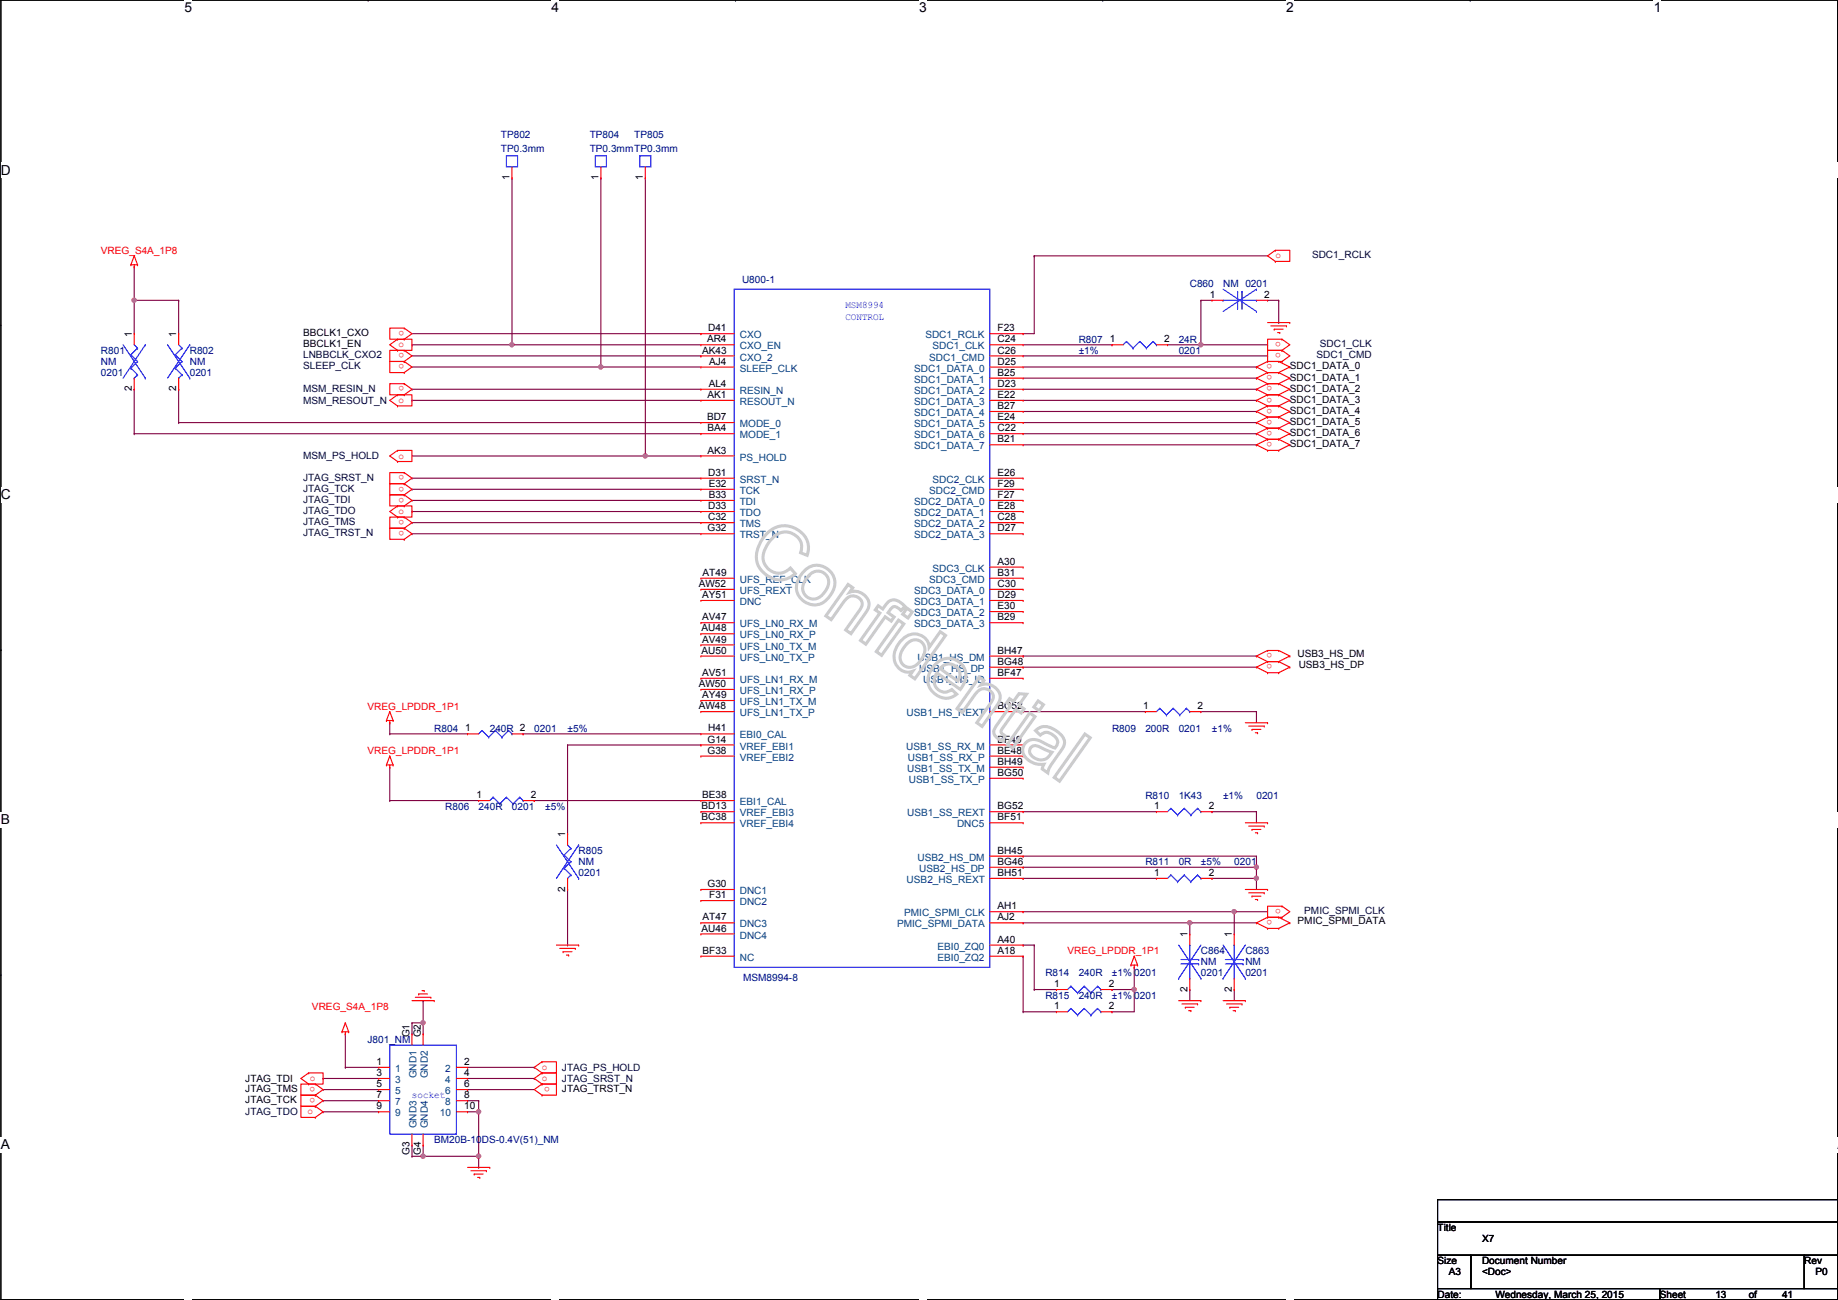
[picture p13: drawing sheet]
<svg xmlns="http://www.w3.org/2000/svg" width="420mm" height="297mm" viewBox="0 0 420 297" stroke-linecap="round" stroke-linejoin="round" font-family="sans-serif">
<defs><g id="words">
<g font-size="3.1">
<text x="42.2" y="2.8">5</text>
<text x="126.1" y="2.8">4</text>
<text x="210.1" y="2.8">3</text>
<text x="294" y="2.8">2</text>
<text x="378" y="2.8">1</text>
<text x=".2" y="39.9">D</text>
<text x=".2" y="114.1">C</text>
<text x=".2" y="188.4">B</text>
<text x=".2" y="262.6">A</text>
<text x="420.1" y="262.6">A</text>
</g>
<g font-size="2.3" fill="#000080">
<text x="114.5" y="31.6">TP802</text>
<text x="114.5" y="34.6">TP0.3mm</text>
<text x="134.8" y="31.6">TP804</text>
<text x="134.8" y="34.6">TP0.3mmTP0.3mm</text>
<text x="145" y="31.6">TP805</text>
<text x="169.6" y="64.6">U800-1</text>
<text x="272" y="65.6">C860</text>
<text x="279.6" y="65.6">NM 0201</text>
<text x="23.1" y="80.9">R801</text>
<text x="23.1" y="83.4">NM</text>
<text x="43.4" y="80.9">R802</text>
<text x="43.4" y="83.4">NM</text>
<text x="246.6" y="78.3">R807</text>
<text x="246.6" y="80.9">±1%</text>
<text x="269.4" y="78.3">24R</text>
<text x="269.4" y="80.9">0201</text>
<text x="23.1" y="85.9">0201</text>
<text x="43.4" y="85.9">0201</text>
<text x="99.3" y="167.2">R804</text>
<text x="112" y="167.2">240R 2</text>
<text x="122.1" y="167.2">0201</text>
<text x="129.7" y="167.2">±5%</text>
<text x="254.2" y="167.2">R809</text>
<text x="261.8" y="167.2">200R</text>
<text x="269.4" y="167.2">0201</text>
<text x="277.1" y="167.2">±1%</text>
<text x="101.8" y="185">R806</text>
<text x="109.4" y="185">240R</text>
<text x="117" y="185">0201</text>
<text x="124.7" y="185">±5%</text>
<text x="261.8" y="182.5">R810</text>
<text x="269.4" y="182.5">1K43</text>
<text x="279.6" y="182.5">±1%</text>
<text x="287.2" y="182.5">0201</text>
<text x="132.3" y="195.2">R805</text>
<text x="132.3" y="197.7">NM</text>
<text x="261.8" y="197.7">R811</text>
<text x="269.4" y="197.7">0R</text>
<text x="274.5" y="197.7">±5%</text>
<text x="282.1" y="197.7">0201</text>
<text x="132.3" y="200.2">0201</text>
<text x="274.5" y="218">C864</text>
<text x="274.5" y="220.6">NM</text>
<text x="284.7" y="218">C863</text>
<text x="284.7" y="220.6">NM</text>
<text x="169.9" y="224.1">MSM8994-8</text>
<text x="239" y="223.1">R814</text>
<text x="246.6" y="223.1">240R</text>
<text x="254.2" y="223.1">±1% 0201</text>
<text x="274.5" y="223.1">0201</text>
<text x="284.7" y="223.1">0201</text>
<text x="239" y="228.2">R815</text>
<text x="246.6" y="228.2">240R</text>
<text x="254.2" y="228.2">±1% 0201</text>
<text x="84" y="238.3">J801_NM</text>
<text x="99.3" y="261.2">BM20B-10DS-0.4V(51)_NM</text>
</g>
<g font-size="2.3">
<text x="116.5" y="41.2" transform="rotate(-90 116.5 41.2)">1</text>
<text x="136.8" y="41.2" transform="rotate(-90 136.8 41.2)">1</text>
<text x="147" y="41.2" transform="rotate(-90 147 41.2)">1</text>
<text x="276.6" y="68.1">1</text>
<text x="289" y="68.1">2</text>
<text x="30.1" y="77" transform="rotate(-90 30.1 77)">1</text>
<text x="40.3" y="77" transform="rotate(-90 40.3 77)">1</text>
<text x="69.3" y="76.8">BBCLK1_CXO</text>
<text x="161.9" y="75.7">D41</text>
<text x="228" y="75.7">F23</text>
<text x="69.3" y="79.3">BBCLK1_EN</text>
<text x="160.5" y="80.8">AK43</text>
<text x="161.6" y="78.2">AR4</text>
<text x="162.1" y="83.3">AJ4</text>
<text x="228" y="78.2">C24</text>
<text x="228" y="80.8">C26</text>
<text x="228" y="83.3">D25</text>
<text x="253.7" y="78.2">1</text>
<text x="266.1" y="78.2">2</text>
<text x="30.1" y="89.5" transform="rotate(-90 30.1 89.5)">2</text>
<text x="40.3" y="89.5" transform="rotate(-90 40.3 89.5)">2</text>
<text x="162" y="88.4">AL4</text>
<text x="228" y="85.9">B25</text>
<text x="228" y="88.4">D23</text>
<text x="294.8" y="84.4">SDC1_DATA_0</text>
<text x="294.8" y="87">SDC1_DATA_1</text>
<text x="294.8" y="89.5">SDC1_DATA_2</text>
<text x="161.7" y="90.9">AK1</text>
<text x="228" y="90.9">E22</text>
<text x="228" y="93.5">B27</text>
<text x="294.8" y="92">SDC1_DATA_3</text>
<text x="294.8" y="94.6">SDC1_DATA_4</text>
<text x="161.6" y="96">BD7</text>
<text x="161.7" y="98.6">BA4</text>
<text x="228" y="96">E24</text>
<text x="228" y="98.6">C22</text>
<text x="228" y="101.1">B21</text>
<text x="294.8" y="97.1">SDC1_DATA_5</text>
<text x="294.8" y="99.7">SDC1_DATA_6</text>
<text x="161.7" y="103.6">AK3</text>
<text x="294.8" y="102.2">SDC1_DATA_7</text>
<text x="161.9" y="108.7">D31</text>
<text x="162" y="111.3">E32</text>
<text x="162" y="113.8">B33</text>
<text x="228" y="108.7">E26</text>
<text x="228" y="111.3">F29</text>
<text x="228" y="113.8">F27</text>
<text x="161.9" y="116.3">D33</text>
<text x="161.9" y="118.9">C32</text>
<text x="228" y="116.3">E28</text>
<text x="228" y="118.9">C28</text>
<text x="161.7" y="121.4">G32</text>
<text x="228" y="121.4">D27</text>
<text x="160.6" y="131.6">AT49</text>
<text x="228" y="129">A30</text>
<text x="228" y="131.6">B31</text>
<text x="159.7" y="134.1">AW52</text>
<text x="160.5" y="136.7">AY51</text>
<text x="228" y="134.1">C30</text>
<text x="228" y="136.7">D29</text>
<text x="160.5" y="141.7">AV47</text>
<text x="228" y="139.2">E30</text>
<text x="228" y="141.7">B29</text>
<text x="160.3" y="144.3">AU48</text>
<text x="160.3" y="149.4">AU50</text>
<text x="160.5" y="146.8">AV49</text>
<text x="228" y="149.4">BH47</text>
<text x="160.5" y="154.4">AV51</text>
<text x="228" y="151.9">BG48</text>
<text x="228" y="154.4">BF47</text>
<text x="296.6" y="150.2">USB3_HS_DM</text>
<text x="296.9" y="152.7">USB3_HS_DP</text>
<text x="159.7" y="157">AW50</text>
<text x="160.5" y="159.5">AY49</text>
<text x="106.4" y="167.1">1</text>
<text x="159.7" y="162.1">AW48</text>
<text x="161.9" y="167.1">H41</text>
<text x="228" y="162.1">BC52</text>
<text x="261.3" y="162.1">1</text>
<text x="273.8" y="162.1">2</text>
<text x="161.7" y="169.7">G14</text>
<text x="161.7" y="172.2">G38</text>
<text x="228" y="169.7">BF49</text>
<text x="228" y="172.2">BE48</text>
<text x="228" y="174.8">BH49</text>
<text x="228" y="177.3">BG50</text>
<text x="108.9" y="182.4">1</text>
<text x="121.4" y="182.4">2</text>
<text x="160.3" y="184.9">BD13</text>
<text x="160.5" y="182.4">BE38</text>
<text x="228" y="184.9">BG52</text>
<text x="263.9" y="184.9">1</text>
<text x="276.3" y="184.9">2</text>
<text x="129.2" y="191.3" transform="rotate(-90 129.2 191.3)">1</text>
<text x="160.3" y="187.5">BC38</text>
<text x="228" y="187.5">BF51</text>
<text x="228" y="195.1">BH45</text>
<text x="228" y="197.6">BG46</text>
<text x="129.2" y="203.8" transform="rotate(-90 129.2 203.8)">2</text>
<text x="161.7" y="202.7">G30</text>
<text x="228" y="200.2">BH51</text>
<text x="263.9" y="200.2">1</text>
<text x="276.3" y="200.2">2</text>
<text x="162.1" y="205.2">F31</text>
<text x="228" y="207.8">AH1</text>
<text x="160.3" y="212.9">AU46</text>
<text x="160.6" y="210.3">AT47</text>
<text x="228" y="210.3">AJ2</text>
<text x="228" y="215.4">A40</text>
<text x="271.4" y="214.2" transform="rotate(-90 271.4 214.2)">1</text>
<text x="281.6" y="214.2" transform="rotate(-90 281.6 214.2)">1</text>
<text x="296.6" y="211.2">PMIC_SPMI_DATA</text>
<text x="160.6" y="217.9">BF33</text>
<text x="228" y="217.9">A18</text>
<text x="241" y="225.6">1</text>
<text x="253.4" y="225.6">2</text>
<text x="271.4" y="226.6" transform="rotate(-90 271.4 226.6)">2</text>
<text x="281.6" y="226.6" transform="rotate(-90 281.6 226.6)">2</text>
<text x="241" y="230.6">1</text>
<text x="253.4" y="230.6">2</text>
<text x="93.6" y="237" transform="rotate(-90 93.6 237)">G1</text>
<text x="96.2" y="237" transform="rotate(-90 96.2 237)">G2</text>
<text x="86.1" y="243.3">1</text>
<text x="86.1" y="245.9">3</text>
<text x="106.1" y="243.3">2</text>
<text x="106.1" y="245.9">4</text>
<text x="56.1" y="247.2">JTAG_TDI</text>
<text x="56.1" y="249.5">JTAG_TMS</text>
<text x="86.1" y="248.4">5</text>
<text x="86.1" y="251">7</text>
<text x="106.1" y="248.4">6</text>
<text x="106.1" y="251">8</text>
<text x="128.5" y="249.5">JTAG_TRST_N</text>
<text x="56.1" y="252.1">JTAG_TCK</text>
<text x="86.1" y="253.5">9</text>
<text x="106.1" y="253.5">10</text>
<text x="93.6" y="263.9" transform="rotate(-90 93.6 263.9)">G3</text>
<text x="96.2" y="263.9" transform="rotate(-90 96.2 263.9)">G4</text>
<text x="328.6" y="281.3">Title</text>
<text x="338.8" y="283.8">X7</text>
<text x="328.6" y="288.9">Size</text>
<text x="331.2" y="291.4">A3</text>
<text x="338.8" y="288.9">Document Number</text>
<text x="338.8" y="291.4">&lt;Doc&gt;</text>
<text x="412.4" y="288.9">Rev</text>
<text x="415" y="291.4">P0</text>
<text x="328.6" y="296.5">Date:</text>
<text x="341.8" y="296.5">Wednesday, March 25, 2015</text>
<text x="379.4" y="296.5">Sheet</text>
<text x="392.1" y="296.5">13</text>
<text x="399.7" y="296.5">of</text>
<text x="407.4" y="296.5">41</text>
</g>
<g font-size="2.3" fill="#f00">
<text x="23.1" y="58">VREG_S4A_1P8</text>
<text x="291.5" y="59.1">o</text>
<text x="92.4" y="75.6" transform="rotate(180 92.4 75.6)">o</text>
<text x="91.1" y="79.4">o</text>
<text x="92.4" y="80.7" transform="rotate(180 92.4 80.7)">o</text>
<text x="92.4" y="83.2" transform="rotate(180 92.4 83.2)">o</text>
<text x="290.8" y="83.2" transform="rotate(180 290.8 83.2)">o</text>
<text x="292.8" y="78.1" transform="rotate(180 292.8 78.1)">o</text>
<text x="292.8" y="80.7" transform="rotate(180 292.8 80.7)">o</text>
<text x="92.4" y="88.3" transform="rotate(180 92.4 88.3)">o</text>
<text x="290.8" y="85.8" transform="rotate(180 290.8 85.8)">o</text>
<text x="290.8" y="88.3" transform="rotate(180 290.8 88.3)">o</text>
<text x="91.1" y="92.1">o</text>
<text x="290.8" y="90.8" transform="rotate(180 290.8 90.8)">o</text>
<text x="290.8" y="93.4" transform="rotate(180 290.8 93.4)">o</text>
<text x="290.8" y="95.9" transform="rotate(180 290.8 95.9)">o</text>
<text x="290.8" y="98.5" transform="rotate(180 290.8 98.5)">o</text>
<text x="290.8" y="101" transform="rotate(180 290.8 101)">o</text>
<text x="91.1" y="104.8">o</text>
<text x="92.4" y="108.6" transform="rotate(180 92.4 108.6)">o</text>
<text x="92.4" y="111.2" transform="rotate(180 92.4 111.2)">o</text>
<text x="92.4" y="113.7" transform="rotate(180 92.4 113.7)">o</text>
<text x="91.1" y="117.5">o</text>
<text x="92.4" y="118.8" transform="rotate(180 92.4 118.8)">o</text>
<text x="92.4" y="121.3" transform="rotate(180 92.4 121.3)">o</text>
<text x="290.8" y="149.3" transform="rotate(180 290.8 149.3)">o</text>
<text x="290.8" y="151.8" transform="rotate(180 290.8 151.8)">o</text>
<text x="84" y="162.1">VREG_LPDDR_1P1</text>
<text x="84" y="172.3">VREG_LPDDR_1P1</text>
<text x="292.8" y="207.7" transform="rotate(180 292.8 207.7)">o</text>
<text x="290.8" y="210.2" transform="rotate(180 290.8 210.2)">o</text>
<text x="244" y="218">VREG_LPDDR_1P1</text>
<text x="71.3" y="230.7">VREG_S4A_1P8</text>
<text x="123.9" y="244.5">o</text>
<text x="70.8" y="247">o</text>
<text x="72.1" y="250.9" transform="rotate(180 72.1 250.9)">o</text>
<text x="72.1" y="248.3" transform="rotate(180 72.1 248.3)">o</text>
<text x="123.9" y="247">o</text>
<text x="125.7" y="248.3" transform="rotate(180 125.7 248.3)">o</text>
<text x="70.3" y="254.6">o</text>
</g>
<g font-size="2.3" fill="#000040">
<text x="299.9" y="59">SDC1_RCLK</text>
<text x="69.3" y="81.9">LNBBCLK_CXO2</text>
<text x="300.9" y="81.9">SDC1_CMD</text>
<text x="301.7" y="79.3">SDC1_CLK</text>
<text x="69.3" y="84.4">SLEEP_CLK</text>
<text x="69.3" y="89.5">MSM_RESIN_N</text>
<text x="69.3" y="92.3">MSM_RESOUT_N</text>
<text x="69.3" y="105">MSM_PS_HOLD</text>
<text x="69.3" y="109.8">JTAG_SRST_N</text>
<text x="69.3" y="112.4">JTAG_TCK</text>
<text x="69.3" y="114.9">JTAG_TDI</text>
<text x="69.3" y="120">JTAG_TMS</text>
<text x="69.3" y="117.4">JTAG_TDO</text>
<text x="69.3" y="122.5">JTAG_TRST_N</text>
<text x="298.1" y="208.9">PMIC_SPMI_CLK</text>
<text x="128.5" y="244.7">JTAG_PS_HOLD</text>
<text x="128.5" y="247.2">JTAG_SRST_N</text>
<text x="56.1" y="254.8">JTAG_TDO</text>
</g>
<g font-size="2.3" fill="#00f">
<text x="193.2" y="70.5">MSM8994</text>
<text x="193.2" y="73">CONTROL</text>
<text x="94.2" y="250.8">socket</text>
</g>
<g font-size="2.3" fill="#004080">
<text x="169.1" y="77.3">CXO</text>
<text x="211.5" y="77.3">SDC1_RCLK</text>
<text x="169.1" y="79.8">CXO_EN</text>
<text x="169.1" y="82.4">CXO_2</text>
<text x="212.4" y="82.4">SDC1_CMD</text>
<text x="213.2" y="79.8">SDC1_CLK</text>
<text x="169.1" y="84.9">SLEEP_CLK</text>
<text x="209" y="84.9">SDC1_DATA_0</text>
<text x="209" y="87.5">SDC1_DATA_1</text>
<text x="169.1" y="90">RESIN_N</text>
<text x="169.1" y="92.5">RESOUT_N</text>
<text x="209" y="90">SDC1_DATA_2</text>
<text x="209" y="92.5">SDC1_DATA_3</text>
<text x="209" y="95.1">SDC1_DATA_4</text>
<text x="169.1" y="97.6">MODE_0</text>
<text x="169.1" y="100.2">MODE_1</text>
<text x="209" y="97.6">SDC1_DATA_5</text>
<text x="209" y="100.2">SDC1_DATA_6</text>
<text x="169.1" y="105.2">PS_HOLD</text>
<text x="209" y="102.7">SDC1_DATA_7</text>
<text x="169.1" y="110.3">SRST_N</text>
<text x="169.1" y="112.9">TCK</text>
<text x="212.4" y="112.9">SDC2_CMD</text>
<text x="213.2" y="110.3">SDC2_CLK</text>
<text x="169.1" y="115.4">TDI</text>
<text x="169.1" y="117.9">TDO</text>
<text x="209" y="115.4">SDC2_DATA_0</text>
<text x="209" y="117.9">SDC2_DATA_1</text>
<text x="169.1" y="120.5">TMS</text>
<text x="169.1" y="123">TRST_N</text>
<text x="209" y="120.5">SDC2_DATA_2</text>
<text x="209" y="123">SDC2_DATA_3</text>
<text x="213.2" y="130.6">SDC3_CLK</text>
<text x="169.1" y="133.2">UFS_REF_CLK</text>
<text x="169.1" y="135.7">UFS_REXT</text>
<text x="209" y="135.7">SDC3_DATA_0</text>
<text x="212.4" y="133.2">SDC3_CMD</text>
<text x="169.1" y="138.3">DNC</text>
<text x="169.1" y="143.3">UFS_LN0_RX_M</text>
<text x="209" y="138.3">SDC3_DATA_1</text>
<text x="209" y="140.8">SDC3_DATA_2</text>
<text x="209" y="143.3">SDC3_DATA_3</text>
<text x="169.1" y="145.9">UFS_LN0_RX_P</text>
<text x="169.1" y="148.4">UFS_LN0_TX_M</text>
<text x="169.1" y="151">UFS_LN0_TX_P</text>
<text x="209.8" y="151">USB1_HS_DM</text>
<text x="210.1" y="153.5">USB1_HS_DP</text>
<text x="169.1" y="156">UFS_LN1_RX_M</text>
<text x="169.1" y="158.6">UFS_LN1_RX_P</text>
<text x="169.1" y="161.1">UFS_LN1_TX_M</text>
<text x="211" y="156">USB1_HS_ID</text>
<text x="169.1" y="163.7">UFS_LN1_TX_P</text>
<text x="207.3" y="163.7">USB1_HS_REXT</text>
<text x="169.1" y="168.7">EBI0_CAL</text>
<text x="169.1" y="171.3">VREF_EBI1</text>
<text x="169.1" y="173.8">VREF_EBI2</text>
<text x="207.1" y="171.3">USB1_SS_RX_M</text>
<text x="207.5" y="173.8">USB1_SS_RX_P</text>
<text x="207.4" y="176.4">USB1_SS_TX_M</text>
<text x="207.8" y="178.9">USB1_SS_TX_P</text>
<text x="169.1" y="184">EBI1_CAL</text>
<text x="169.1" y="186.5">VREF_EBI3</text>
<text x="169.1" y="189.1">VREF_EBI4</text>
<text x="207.4" y="186.5">USB1_SS_REXT</text>
<text x="218.8" y="189.1">DNC5</text>
<text x="209.8" y="196.7">USB2_HS_DM</text>
<text x="207.3" y="201.8">USB2_HS_REXT</text>
<text x="210.1" y="199.2">USB2_HS_DP</text>
<text x="169.1" y="204.3">DNC1</text>
<text x="169.1" y="206.8">DNC2</text>
<text x="206.7" y="209.4">PMIC_SPMI_CLK</text>
<text x="169.1" y="211.9">DNC3</text>
<text x="169.1" y="214.5">DNC4</text>
<text x="205.1" y="211.9">PMIC_SPMI_DATA</text>
<text x="169.1" y="219.5">NC</text>
<text x="214.3" y="217">EBI0_ZQ0</text>
<text x="214.3" y="219.5">EBI0_ZQ2</text>
<text x="90.4" y="244.9">1</text>
<text x="101.8" y="244.9">2</text>
<text x="90.4" y="247.5">3</text>
<text x="90.4" y="250">5</text>
<text x="95.2" y="246.4" transform="rotate(-90 95.2 246.4)">GND1</text>
<text x="97.8" y="246.4" transform="rotate(-90 97.8 246.4)">GND2</text>
<text x="101.8" y="247.5">4</text>
<text x="101.8" y="250">6</text>
<text x="90.4" y="252.6">7</text>
<text x="90.4" y="255.1">9</text>
<text x="95.2" y="257.9" transform="rotate(-90 95.2 257.9)">GND3</text>
<text x="97.8" y="257.9" transform="rotate(-90 97.8 257.9)">GND4</text>
<text x="100.5" y="255.1">10</text>
<text x="101.8" y="252.6">8</text>
</g>
</g></defs>
<path d="M.2 0h419.9v297h-419.9z" fill="none" stroke="#000" stroke-width=".25"/>
<g fill="#fff">
<path d="M42.2 0h1.7v3.5h-1.7z"/>
<path d="M42.2 297l1.7 .1z"/>
</g>
<path d="M84.1 0h.1M84.1 297h.1" fill="none" stroke="#000" stroke-width=".25"/>
<g fill="#fff">
<path d="M126.1 0h1.7v3.5h-1.7z"/>
<path d="M126.1 297l1.7 .1z"/>
</g>
<path d="M168.1 0h.1M168.1 297h.1" fill="none" stroke="#000" stroke-width=".25"/>
<g fill="#fff">
<path d="M210.1 0h1.7v3.5h-1.7z"/>
<path d="M210.1 297l1.7 .1z"/>
</g>
<path d="M252.1 0h.1M252.1 297h.1" fill="none" stroke="#000" stroke-width=".25"/>
<g fill="#fff">
<path d="M294 0h1.8v3.5h-1.8z"/>
<path d="M294 297l1.8 .1z"/>
</g>
<path d="M336.1 0h.1M336.1 297h.1" fill="none" stroke="#000" stroke-width=".25"/>
<g fill="#fff">
<path d="M378 0h1.8v3.5h-1.8z"/>
<path d="M378 297l1.8 .1z"/>
<path d="M.2 37.1h2.2v3.5h-2.2z"/>
<path d="M420.1 37.1h.1v3.5h-.1z"/>
<path d="M.2 111.3h2.2v3.5h-2.2z"/>
<path d="M420.1 111.3h.1v3.5h-.1z"/>
</g>
<path d="M.2 74.3h.1M420.1 74.3h.1" fill="none" stroke="#000" stroke-width=".25"/>
<g fill="#fff">
<path d="M.2 185.6h2.1v3.5h-2.1z"/>
<path d="M420.1 185.6h.1v3.5h-.1z"/>
</g>
<path d="M.2 148.5h.1M420.1 148.5h.1" fill="none" stroke="#000" stroke-width=".25"/>
<path d="M.2 148.5h.1M420.1 148.5h.1" fill="none" stroke="#000" stroke-width=".23"/>
<g fill="#fff">
<path d="M.2 259.8h2.1v3.5h-2.1z"/>
<path d="M420.1 259.8h.1v3.5h-.1z"/>
</g>
<path d="M.2 222.7h.1M420.1 222.7h.1" fill="none" stroke="#000" stroke-width=".25"/>
<path d="M94.2 78.8h.1M94.2 76.2h66M94.2 78.8h22.8M160.2 76.2h.1" fill="none" stroke="#800040" stroke-width=".25"/>
<circle cx="117" cy="78.8" r=".49" fill="#f0f"/>
<circle cx="117" cy="78.8" r=".49" fill="none" stroke="#f0f" stroke-width=".25"/>
<g fill="none" stroke="#800040" stroke-width=".25">
<path d="M30.7 61h.1M30.7 68.6h.1M30.7 61v15.2M30.7 68.6h10.1M40.8 68.6h.1M40.8 68.6v7.6M30.7 99.1h.1M30.7 88.9h.1M30.7 99.1h129.5M30.7 88.9v10.2M40.8 96.6h.1M40.8 88.9h.1"/>
<path d="M40.8 96.6h119.4M40.8 88.9v7.7M94.2 88.9h.1M94.2 91.5h.1M94.2 81.3h66M94.2 83.9h43.2M94.2 88.9h66M94.2 91.5h66M137.4 83.9h.1M160.2 81.3h.1"/>
</g>
<circle cx="30.7" cy="68.6" r=".49" fill="#f0f"/>
<circle cx="30.7" cy="68.6" r=".49" fill="none" stroke="#f0f" stroke-width=".25"/>
<path d="M94.2 104.2h53.3M147.5 104.2h.1" fill="none" stroke="#800040" stroke-width=".25"/>
<circle cx="147.5" cy="104.2" r=".49" fill="#f0f"/>
<circle cx="147.5" cy="104.2" r=".49" fill="none" stroke="#f0f" stroke-width=".25"/>
<g fill="none" stroke="#800040" stroke-width=".25">
<path d="M94.2 109.3h.1M94.2 111.8h.1M94.2 114.3h.1M94.2 116.9h.1M94.2 119.4h.1M94.2 109.3h66M94.2 111.8h66M94.2 114.3h66M94.2 116.9h66M94.2 119.4h66M94.2 122h.1M94.2 122h66"/>
<path d="M233.9 149.9h.1M233.9 152.4h.1M233.9 149.9h53.3M233.9 152.4h53.3M89.1 167.7h.1M89.1 167.7h17.8M119.6 167.7h.1M119.6 167.7h40.6M233.9 162.6h.1M233.9 162.6h27.9M274.5 162.6h.1M274.5 162.6h12.7"/>
<path d="M287.2 162.6h.1M287.2 162.6v2.5M122.1 182.9h.1M122.1 182.9h38.1M233.9 185.5h.1M233.9 195.6h.1M233.9 198.2h.1M233.9 185.5h30.5M233.9 195.6h53.3M233.9 198.2h53.3M277.1 185.5h.1M277.1 185.5h10.1"/>
<path d="M287.2 185.5h.1M287.2 185.5v2.5M233.9 200.7h.1M233.9 200.7h30.5M277.1 200.7h.1M277.1 200.7h10.1M287.2 200.7h.1M287.2 200.7v2.5"/>
</g>
<circle cx="287.2" cy="198.1" r=".49" fill="#f0f"/>
<circle cx="287.2" cy="198.1" r=".49" fill="none" stroke="#f0f" stroke-width=".25"/>
<path d="M233.9 208.3h.1M233.9 208.3h48.2" fill="none" stroke="#800040" stroke-width=".25"/>
<circle cx="282.1" cy="208.3" r=".49" fill="#f0f"/>
<circle cx="282.1" cy="208.3" r=".49" fill="none" stroke="#f0f" stroke-width=".25"/>
<path d="M233.9 210.9h.1M233.9 210.9h38.1" fill="none" stroke="#800040" stroke-width=".25"/>
<circle cx="272" cy="210.8" r=".49" fill="#f0f"/>
<circle cx="272" cy="210.8" r=".49" fill="none" stroke="#f0f" stroke-width=".25"/>
<g fill="none" stroke="#800040" stroke-width=".25">
<path d="M233.9 215.9h.1M233.9 218.5h.1M233.9 215.9h2.5M233.9 218.5v12.7M236.4 215.9h.1M236.4 215.9v10.2M282.1 208.3h.1M282.1 208.3v5.1M282.1 208.3h7.7M233.9 231.2h.1M233.9 231.2h7.6M259.3 221h.1"/>
<path d="M259.3 221v5.1"/>
</g>
<circle cx="259.3" cy="226.1" r=".49" fill="#f0f"/>
<circle cx="259.3" cy="226.1" r=".49" fill="none" stroke="#f0f" stroke-width=".25"/>
<g fill="none" stroke="#800040" stroke-width=".25">
<path d="M89.1 165.1h.1M89.1 165.1v2.6M287.2 198.2h.1M287.2 195.6v5.1M272 210.9h.1M272 210.9v2.5M272 210.9h15.2M287.2 200.7h.1M236.4 226.1h.1M236.4 226.1h5.1M254.2 231.2h.1M254.2 226.1h.1"/>
<path d="M254.2 226.1h5.1M259.3 226.1h.1M259.3 226.1v5.1h-5.1M272 226.1h.1M272 226.1v2.5M282.1 226.1h.1M282.1 226.1v2.5"/>
</g>
<circle cx="287.2" cy="200.7" r=".49" fill="#f0f"/>
<circle cx="287.2" cy="200.7" r=".49" fill="none" stroke="#f0f" stroke-width=".25"/>
<g fill="none" stroke="#800040" stroke-width=".25">
<path d="M73.9 254h.1M73.9 254h12.7M106.9 249h.1M106.9 251.5h2.5M106.9 243.9h15.2M106.9 249h15.2M109.4 251.5h.1M109.4 254h.1M109.4 251.5v2.5M122.1 243.9h.1M94.2 264.2h.1M94.2 261.7v2.5"/>
<path d="M96.7 264.2h.1M96.7 261.7v2.5M96.7 264.2h12.7M109.4 264.2h.1"/>
</g>
<circle cx="96.7" cy="264.2" r=".49" fill="#f0f"/>
<circle cx="96.7" cy="264.2" r=".49" fill="none" stroke="#f0f" stroke-width=".25"/>
<circle cx="109.4" cy="264.2" r=".49" fill="#f0f"/>
<circle cx="109.4" cy="264.2" r=".49" fill="none" stroke="#f0f" stroke-width=".25"/>
<path d="M109.4 254v12.7M94.2 264.2h2.5M96.7 264.2h.1M109.4 266.7h.1M109.4 264.2h.1" fill="none" stroke="#800040" stroke-width=".25"/>
<circle cx="109.4" cy="254" r=".49" fill="#f0f"/>
<circle cx="109.4" cy="254" r=".49" fill="none" stroke="#f0f" stroke-width=".25"/>
<path d="M94.2 233.7h.1M94.2 233.7h2.5M94.2 233.7v2.6M96.7 233.7h.1M96.7 233.7v2.6" fill="none" stroke="#800040" stroke-width=".25"/>
<circle cx="96.7" cy="233.7" r=".49" fill="#f0f"/>
<circle cx="96.7" cy="233.7" r=".49" fill="none" stroke="#f0f" stroke-width=".25"/>
<g fill="none" stroke="#800040" stroke-width=".25">
<path d="M236.4 58.5h.1M236.4 58.5v17.7M236.4 58.5h53.4M233.9 78.8h20.3M254.2 78.8h.1M266.9 78.8h7.6M274.5 78.8h.1M274.5 68.6h.1M274.5 68.6h2.6M274.5 68.6v10.2M233.9 81.3h55.9M233.9 83.9h53.3"/>
<path d="M233.9 86.4h53.3M233.9 88.9h53.3M233.9 91.5h53.3M233.9 94h53.3M233.9 96.6h53.3M233.9 99.1h53.3M287.2 83.9h.1M287.2 86.4h.1M287.2 88.9h.1M287.2 91.5h.1M287.2 94h.1M287.2 96.6h.1"/>
<path d="M287.2 99.1h.1M289.8 81.3h.1M233.9 101.6h53.3M287.2 101.6h.1M78.9 236.3h.1M78.9 236.3v7.6M96.7 228.6h.1M96.7 228.6v5.1M73.9 246.4h.1M73.9 251.5h.1M73.9 249h.1M73.9 246.4h12.7"/>
<path d="M73.9 251.5h12.7M73.9 249h12.7M78.9 243.9h.1M78.9 243.9h7.7M106.9 246.4h15.2M106.9 254h2.5M109.4 254h.1M122.1 246.4h.1"/>
</g>
<circle cx="274.5" cy="78.8" r=".49" fill="#f0f"/>
<circle cx="274.5" cy="78.8" r=".49" fill="none" stroke="#f0f" stroke-width=".25"/>
<path d="M117 40.7h.1M117 40.7v38.1M137.4 40.7h.1M137.4 40.7v43.2M117 78.8h.1M117 78.8h43.2M274.5 78.8h15.3M289.8 78.8h.1M289.8 68.6h2.5M292.3 68.6h.1M292.3 73.7h.1M292.3 68.6v5.1" fill="none" stroke="#800040" stroke-width=".25"/>
<circle cx="137.3" cy="83.8" r=".49" fill="#f0f"/>
<circle cx="137.3" cy="83.8" r=".49" fill="none" stroke="#f0f" stroke-width=".25"/>
<g fill="none" stroke="#800040" stroke-width=".25">
<path d="M147.5 40.7h.1M147.5 40.7v63.5M233.9 76.2h.1M233.9 76.2h2.5M137.4 83.9h.1M137.4 83.9h22.8M147.5 104.2h.1M147.5 104.2h12.7M89.1 175.3h.1M89.1 175.3v7.6M129.7 170.2h.1M129.7 170.2v20.3"/>
<path d="M129.7 170.2h30.5M160.2 170.2h.1M89.1 182.9h.1M89.1 182.9h20.3M129.7 215.9h.1M129.7 203.2v12.7"/>
</g>
<g fill="none" stroke="#f00" stroke-width=".25">
<path d="M117 38.1v2.6M137.4 38.1v2.6M147.5 38.1v2.6M30.7 58.5h.1M30.7 58.5l-.8 2M30.7 58.5l.7 2M117 40.7h.1M137.4 40.7h.1M147.5 40.7h.1M291.5 57.2h.1M291.5 59.7h.1M291.5 57.2h3.3v2.5h-3.3"/>
<path d="M291.5 57.2l-1.7 1.3 1.7 1.2M29.9 60.5h.1M29.9 60.5h1.5M30.7 61h.1M30.7 76.2h.1M30.7 60.5v.5M30.7 76.2v2.6M31.4 60.5h.1M40.8 76.2h.1M40.8 76.2v2.6M90.9 77.5h.1M90.9 77.5h3.3v2.6h-3.3"/>
<path d="M90.9 77.5l-1.8 1.3 1.8 1.3M92.4 77.5h.1M92.4 75h.1M92.4 75h-3.3v2.5h3.3M92.4 75l1.8 1.2-1.8 1.3M160.2 76.2h.1M160.2 78.8h.1M160.2 76.2h7.6M160.2 78.8h7.6M226.3 76.2h7.6M226.3 78.8h7.6M233.9 76.2h.1"/>
<path d="M233.9 78.8h.1M254.2 78.8h.1M254.2 78.8h2.5M264.4 78.8h2.5M266.9 78.8h.1M277.1 68.6h.1M277.1 68.6h2.5M287.2 68.6h2.6M289.8 68.6h.1M289.8 73.7h5M290.5 74.5h3.6M291.3 75.2h.1"/>
<path d="M291.3 75.2h2M292 76h.6M292.6 76h.1M293.1 77.5h.1M293.1 77.5h-3.3v2.6h3.3M293.1 77.5l1.7 1.3-1.7 1.3M294.1 74.5h.1M294.8 73.7h.1M30.7 88.9h.1M30.7 86.4v2.5M40.8 88.9h.1M40.8 86.4v2.5"/>
<path d="M90.9 80.1h.1M90.9 90.2h.1M90.9 92.8h.1M90.9 90.2h3.3v2.6h-3.3M90.9 90.2l-1.8 1.3 1.8 1.3M92.4 82.6h.1M92.4 80.1h.1M92.4 80.1h-3.3v2.5h3.3M92.4 85.1h.1M92.4 82.6h-3.3v2.5h3.3M92.4 90.2h.1M92.4 87.7h.1"/>
<path d="M92.4 87.7h-3.3v2.5h3.3M92.4 80.1l1.8 1.2-1.8 1.3M92.4 82.6l1.8 1.3-1.8 1.2M92.4 87.7l1.8 1.2-1.8 1.3M160.2 81.3h.1M160.2 83.9h.1M160.2 88.9h.1M160.2 91.5h.1M160.2 96.6h.1M160.2 99.1h.1M160.2 81.3h7.6M160.2 83.9h7.6"/>
<path d="M160.2 88.9h7.6M160.2 91.5h7.6M160.2 96.6h7.6M160.2 99.1h7.6M226.3 81.3h7.6M226.3 83.9h7.6M226.3 88.9h7.6M226.3 91.5h7.6M226.3 96.6h7.6M226.3 99.1h7.6M226.3 86.4h7.6M226.3 94h7.6"/>
<path d="M233.9 81.3h.1M233.9 83.9h.1M233.9 86.4h.1M233.9 88.9h.1M233.9 91.5h.1M233.9 94h.1M233.9 96.6h.1M233.9 99.1h.1M287.2 83.9h.1M287.2 86.4h.1M287.2 88.9h.1M287.2 91.5h.1"/>
<path d="M287.2 94h.1M287.2 96.6h.1M287.2 99.1h.1M287.2 83.9l2.6 1.2M287.2 86.4l2.6 1.3M287.2 88.9l2.6 1.3M287.2 91.5l2.6 1.3M287.2 94l2.6 1.3M287.2 96.6l2.6 1.2M287.2 99.1l2.6 1.3M289.8 85.1h.1M289.8 82.6h.1"/>
<path d="M289.8 87.7h.1M289.8 90.2h.1M289.8 92.8h.1M289.8 95.3h.1M289.8 97.8h.1M289.8 85.1h2.5M289.8 82.6h2.5M289.8 82.6l-2.6 1.3M289.8 87.7h2.5M289.8 85.1l-2.6 1.3M289.8 90.2h2.5M289.8 87.7l-2.6 1.2"/>
<path d="M289.8 92.8h2.5M289.8 90.2l-2.6 1.3M289.8 95.3h2.5M289.8 92.8l-2.6 1.2M289.8 97.8h2.5M289.8 95.3l-2.6 1.3M289.8 97.8l-2.6 1.3M292.3 85.1h.1M292.3 82.6h.1M292.3 87.7h.1M292.3 90.2h.1M292.3 92.8h.1"/>
<path d="M292.3 95.3h.1M292.3 97.8h.1M292.3 82.6l2.5 1.3M292.3 85.1l2.5 1.3M292.3 87.7l2.5 1.2M292.3 90.2l2.5 1.3M292.3 92.8l2.5 1.2M292.3 95.3l2.5 1.3M292.3 97.8l2.5 1.3M293.1 80.1h.1M293.1 82.6h.1M293.1 80.1h-3.3v2.5h3.3"/>
<path d="M293.1 80.1l1.7 1.2-1.7 1.3M294.8 83.9h.1M294.8 86.4h.1M294.8 88.9h.1M294.8 91.5h.1M294.8 94h.1M294.8 96.6h.1M294.8 99.1h.1M294.8 83.9l-2.5 1.2M294.8 86.4l-2.5 1.3M294.8 88.9l-2.5 1.3M294.8 91.5l-2.5 1.3"/>
<path d="M294.8 94l-2.5 1.3M294.8 96.6l-2.5 1.2M294.8 99.1l-2.5 1.3M90.9 102.9h.1M90.9 105.5h.1M90.9 102.9h3.3v2.6h-3.3M90.9 115.6h.1M90.9 118.2h.1M90.9 115.6h3.3v2.6h-3.3M90.9 102.9l-1.8 1.3 1.8 1.3M90.9 115.6l-1.8 1.3 1.8 1.3M92.4 110.5h.1"/>
<path d="M92.4 108h.1M92.4 108h-3.3v2.5h3.3M92.4 113.1h.1M92.4 110.5h-3.3v2.6h3.3M92.4 115.6h.1M92.4 113.1h-3.3v2.5h3.3M92.4 118.2h.1M92.4 118.2h-3.3v2.5h3.3M92.4 108l1.8 1.3-1.8 1.2M92.4 110.5l1.8 1.3-1.8 1.3M92.4 113.1l1.8 1.2-1.8 1.3M92.4 118.2l1.8 1.2-1.8 1.3"/>
<path d="M160.2 104.2h.1M160.2 109.3h.1M160.2 111.8h.1M160.2 114.3h.1M160.2 116.9h.1M160.2 119.4h.1M160.2 104.2h7.6M160.2 109.3h7.6M160.2 111.8h7.6M160.2 114.3h7.6M160.2 116.9h7.6M160.2 119.4h7.6"/>
<path d="M226.3 109.3h7.6M226.3 111.8h7.6M226.3 114.3h7.6M226.3 116.9h7.6M226.3 119.4h7.6M226.3 101.6h7.6M233.9 101.6h.1M233.9 109.3h.1M233.9 111.8h.1M233.9 114.3h.1M233.9 116.9h.1M233.9 119.4h.1"/>
<path d="M287.2 101.6h.1M287.2 101.6l2.6 1.3M289.8 100.4h.1M289.8 102.9h.1M289.8 100.4h2.5M289.8 102.9h2.5M289.8 100.4l-2.6 1.2M292.3 100.4h.1M292.3 102.9h.1M292.3 100.4l2.5 1.2M294.8 101.6h.1M294.8 101.6l-2.5 1.3"/>
<path d="M92.4 120.7h.1M92.4 123.2h.1M92.4 120.7h-3.3v2.5h3.3M92.4 120.7l1.8 1.3-1.8 1.2M160.2 122h.1M160.2 132.1h.1M160.2 134.7h.1M160.2 137.2h.1M160.2 122h7.6M160.2 132.1h7.6M160.2 134.7h7.6M160.2 137.2h7.6"/>
<path d="M226.3 122h7.6M226.3 132.1h7.6M226.3 134.7h7.6M226.3 137.2h7.6M226.3 129.6h7.6M226.3 139.7h7.6M233.9 122h.1M233.9 129.6h.1M233.9 132.1h.1M233.9 134.7h.1M233.9 137.2h.1M233.9 139.7h.1"/>
<path d="M160.2 142.3h.1M160.2 144.8h.1M160.2 147.4h.1M160.2 149.9h.1M160.2 155h.1M160.2 157.5h.1M160.2 142.3h7.6M160.2 144.8h7.6M160.2 147.4h7.6M160.2 149.9h7.6M160.2 155h7.6M160.2 157.5h7.6"/>
<path d="M226.3 142.3h7.6M226.3 149.9h7.6M226.3 155h7.6M226.3 152.4h7.6M233.9 142.3h.1M233.9 149.9h.1M233.9 152.4h.1M233.9 155h.1M287.2 149.9h.1M287.2 152.4h.1M287.2 149.9l2.6 1.3M287.2 152.4l2.6 1.3"/>
<path d="M289.8 151.2h.1M289.8 148.6h.1M289.8 153.7h.1M289.8 151.2h2.5M289.8 148.6h2.5M289.8 148.6l-2.6 1.3M289.8 153.7h2.5M289.8 151.2l-2.6 1.2M292.3 151.2h.1M292.3 148.6h.1M292.3 153.7h.1M292.3 148.6l2.5 1.3"/>
<path d="M292.3 151.2l2.5 1.2M294.8 149.9h.1M294.8 152.4h.1M294.8 149.9l-2.5 1.3M294.8 152.4l-2.5 1.3M88.3 164.6h.1M88.3 174.8h.1M88.3 164.6h1.6M88.3 174.8h1.6M89.1 165.1h.1M89.1 162.6h.1M89.1 175.3h.1"/>
<path d="M89.1 172.8h.1M89.1 164.6v.5M89.1 174.8v.5M89.1 162.6l-.8 2M89.1 162.6l.8 2M89.1 172.8l-.8 2M89.1 172.8l.8 2M89.9 164.6h.1M89.9 174.8h.1M106.9 167.7h.1M106.9 167.7h2.5M117 167.7h2.6"/>
<path d="M119.6 167.7h.1M160.2 160.1h.1M160.2 162.6h.1M160.2 167.7h.1M160.2 170.2h.1M160.2 172.8h.1M160.2 160.1h7.6M160.2 162.6h7.6M160.2 167.7h7.6M160.2 170.2h7.6M160.2 172.8h7.6M226.3 162.6h7.6"/>
<path d="M226.3 170.2h7.6M226.3 172.8h7.6M226.3 175.3h7.6M226.3 177.8h7.6M233.9 162.6h.1M233.9 170.2h.1M233.9 172.8h.1M233.9 175.3h.1M233.9 177.8h.1M261.8 162.6h.1M261.8 162.6h2.6M272 162.6h2.5"/>
<path d="M274.5 162.6h.1M284.7 165.1h5.1M285.4 165.9h3.6M286.2 166.7h.1M286.2 166.7h2M287 167.4h.5M287.5 167.4h.1M289 165.9h.1M289.8 165.1h.1M109.4 182.9h.1M109.4 182.9h2.6M119.6 182.9h2.5"/>
<path d="M122.1 182.9h.1M129.7 190.5h.1M129.7 190.5v2.6M160.2 182.9h.1M160.2 185.5h.1M160.2 188h.1M160.2 188h7.6M160.2 185.5h7.6M160.2 182.9h7.6M226.3 188h7.6M226.3 185.5h7.6M226.3 195.6h7.6"/>
<path d="M226.3 198.2h7.6M233.9 185.5h.1M233.9 188h.1M233.9 195.6h.1M233.9 198.2h.1M264.4 185.5h.1M264.4 185.5h2.5M274.5 185.5h2.6M277.1 185.5h.1M284.7 188h5.1M285.4 188.8h3.6M286.2 189.5h.1"/>
<path d="M286.2 189.5h2M287 190.3h.5M287.5 190.3h.1M289 188.8h.1M289.8 188h.1M127.2 215.9h5.1M128 216.7h3.5M128.7 217.5h.1M128.7 217.5h2.1M129.5 218.2h.5M129.7 203.2h.1M129.7 200.7v2.5"/>
<path d="M130 218.2h.1M131.5 216.7h.1M132.3 215.9h.1M160.2 203.2h.1M160.2 205.8h.1M160.2 210.9h.1M160.2 213.4h.1M160.2 218.5h.1M160.2 203.2h7.6M160.2 205.8h7.6M160.2 210.9h7.6M160.2 213.4h7.6"/>
<path d="M160.2 218.5h7.6M226.3 215.9h7.6M226.3 210.9h7.6M226.3 218.5h7.6M226.3 200.7h7.6M226.3 208.3h7.6M233.9 200.7h.1M233.9 208.3h.1M233.9 210.9h.1M233.9 215.9h.1M233.9 218.5h.1M259.3 218.5h.1"/>
<path d="M259.3 218.5l-.8 2M259.3 218.5l.7 2M264.4 200.7h.1M264.4 200.7h2.5M272 213.4h.1M272 213.4v2.5M274.5 200.7h2.6M277.1 200.7h.1M282.1 213.4h.1M282.1 213.4v2.5M284.7 203.2h5.1M285.4 204h3.6"/>
<path d="M286.2 204.8h.1M286.2 204.8h2M287 205.5h.5M287.2 210.9h.1M287.2 210.9l2.6 1.2M287.5 205.5h.1M289 204h.1M289.8 203.2h.1M289.8 212.1h.1M289.8 209.6h.1M289.8 212.1h2.5M289.8 209.6h2.5"/>
<path d="M289.8 209.6l-2.6 1.3M292.3 212.1h.1M292.3 209.6h.1M292.3 209.6l2.5 1.3M293.1 209.6h.1M293.1 207.1h.1M293.1 207.1h-3.3v2.5h3.3M293.1 207.1l1.7 1.2-1.7 1.3M294.8 210.9h.1M294.8 210.9l-2.5 1.2M78.2 235.8h.1M78.2 235.8h1.5"/>
<path d="M78.9 236.3h.1M78.9 233.7h.1M78.9 235.8v.5M78.9 233.7l-.7 2.1M78.9 233.7l.8 2.1M79.7 235.8h.1M94.2 236.3h.1M94.2 228.6h5.1M94.2 236.3v2.5M94.9 227.9h3.6M95.7 227.1h.1M95.7 227.1h2"/>
<path d="M96.5 226.4h.5M96.7 236.3h.1M96.7 236.3v2.5M97 226.4h.1M98.5 227.9h.1M99.3 228.6h.1M241.5 226.1h.1M241.5 231.2h.1M241.5 226.1h2.5M241.5 231.2h2.5M251.7 226.1h2.5M251.7 231.2h2.5"/>
<path d="M254.2 226.1h.1M254.2 231.2h.1M258.5 220.5h.1M258.5 220.5h1.5M259.3 221h.1M259.3 220.5v.5M260 220.5h.1M269.4 228.6h5.1M270.2 229.4h3.6M271 230.2h.1M271 230.2h2M271.7 230.9h.5"/>
<path d="M272 226.1h.1M272 223.6v2.5M272.2 230.9h.1M273.8 229.4h.1M274.5 228.6h.1M279.6 228.6h5.1M280.4 229.4h3.5M281.1 230.2h.1M281.1 230.2h2.1M281.9 230.9h.5M282.1 226.1h.1M282.1 223.6v2.5"/>
<path d="M282.4 230.9h.1M283.9 229.4h.1M284.7 228.6h.1M70.6 245.2h.1M70.6 247.7h.1M70.6 245.2h3.3v2.5h-3.3M70.6 245.2l-1.8 1.2 1.8 1.3M72.1 252.8h.1M72.1 255.3h.1M72.1 252.8h-3.3v2.5h3.3M72.1 250.2h.1M72.1 250.2h-3.3v2.6h3.3"/>
<path d="M72.1 247.7h.1M72.1 247.7h-3.3v2.5h3.3M72.1 252.8l1.8 1.2-1.8 1.3M72.1 250.2l1.8 1.3-1.8 1.3M72.1 247.7l1.8 1.3-1.8 1.2M86.6 243.9h.1M86.6 246.4h.1M86.6 249h.1M86.6 251.5h.1M86.6 254h.1M86.6 243.9h2.5M86.6 246.4h2.5"/>
<path d="M86.6 249h2.5M86.6 251.5h2.5M86.6 254h2.5M94.2 259.1v2.6M96.7 259.1v2.6M104.3 243.9h2.6M104.3 246.4h2.6M104.3 249h2.6M104.3 251.5h2.6M104.3 254h2.6M106.9 243.9h.1M106.9 246.4h.1"/>
<path d="M106.9 249h.1M106.9 251.5h.1M106.9 254h.1M123.9 242.6h.1M123.9 245.2h.1M123.9 242.6h3.3v2.6h-3.3M123.9 247.7h.1M123.9 245.2h3.3v2.5h-3.3M123.9 250.2h.1M123.9 247.7h3.3v2.5h-3.3M123.9 242.6l-1.8 1.3 1.8 1.3M123.9 245.2l-1.8 1.2 1.8 1.3"/>
<path d="M123.9 247.7l-1.8 1.3 1.8 1.2M94.2 261.7h.1M96.7 261.7h.1M106.9 266.7h5.1M107.6 267.5h3.6M108.4 268.3h.1M108.4 268.3h2M109.2 269h.5M109.7 269h.1M111.2 267.5h.1M112 266.7h.1"/>
</g>
<path d="M328.6 274.1h91.5v5.1h-91.5zM328.6 279.2h91.5v7.6h-91.5zM328.6 286.8h7.6v7.6h-7.6zM328.6 294.4h50.8v2.6h-50.8zM336.2 286.8h76.2v7.6h-76.2zM379.4 294.4h40.7v2.6h-40.7zM412.4 286.8h7.7v7.6h-7.7z" fill="none" stroke="#000" stroke-width=".25"/>
<g fill="none" stroke="#00f" stroke-width=".25">
<path d="M115.8 35.6h2.5v2.5h-2.5zM136.1 35.6h2.5v2.5h-2.5zM146.3 35.6h2.5v2.5h-2.5zM28.1 78.8l5.1 7.6M30.7 78.8l.7 .7M31.4 79.5h.1M31.4 79.5l-1.5 1.6M33.2 78.8h.1M33.2 78.8l-5.1 7.6M38.3 78.8l5.1 7.6M40.8 78.8l.8 .7M41.6 79.5h.1"/>
<path d="M41.6 79.5l-1.5 1.6M43.4 78.8h.1M43.4 78.8l-5.1 7.6M167.8 66.1h58.5v154.9h-58.5zM257.5 78h.1M257.5 78l-.8 .8M257.5 78l1.5 1.5M259 79.5h.1M260.6 78h.1M260.6 78l-1.6 1.5M260.6 78l1.5 1.5M262.1 79.5h.1"/>
<path d="M263.6 78h.1M263.6 78l-1.5 1.5M263.6 78l.8 .8M264.4 78.8h.1M279.6 68.6h.1M279.6 68.6h3.3M279.6 66.1l7.6 5.1M282.9 66.6h.1M282.9 66.6v4.1M283.9 66.6h.1M283.9 66.6v4.1M283.9 68.6h3.3"/>
<path d="M287.2 68.6h.1M287.2 71.2h.1M287.2 66.1h.1M287.2 66.1l-7.6 5.1M29.9 81.1h.1M29.9 84.1h.1M29.9 81.1l1.5 1.5M29.9 84.1l1.5 1.5M30.7 86.4h.1M31.4 82.6h.1M31.4 85.6h.1M31.4 82.6l-1.5 1.5"/>
<path d="M31.4 85.6l-.7 .8M33.2 86.4h.1M40.1 81.1h.1M40.1 84.1h.1M40.1 81.1l1.5 1.5M40.1 84.1l1.5 1.5M40.8 86.4h.1M41.6 82.6h.1M41.6 85.6h.1M41.6 82.6l-1.5 1.5M41.6 85.6l-.8 .8M43.4 86.4h.1"/>
<path d="M110.2 166.9h.1M110.2 166.9l-.8 .8M110.2 166.9l1.5 1.5M111.7 168.4h.1M113.2 166.9h.1M113.2 166.9l-1.5 1.5M113.2 166.9l1.6 1.5M114.8 168.4h.1M116.3 166.9h.1M116.3 166.9l-1.5 1.5M116.3 166.9l.7 .8M117 167.7h.1"/>
<path d="M265.1 161.8h.1M265.1 161.8l-.7 .8M265.1 161.8l1.5 1.6M266.6 163.4h.1M268.2 161.8h.1M268.2 161.8l-1.6 1.6M268.2 161.8l1.5 1.6M269.7 163.4h.1M271.2 161.8h.1M271.2 161.8l-1.5 1.6M271.2 161.8l.8 .8M272 162.6h.1"/>
<path d="M112.7 182.2h.1M112.7 182.2l-.7 .7M112.7 182.2l1.5 1.5M114.2 183.7h.1M115.8 182.2h.1M115.8 182.2l-1.6 1.5M115.8 182.2l1.5 1.5M117.3 183.7h.1M118.8 182.2h.1M118.8 182.2l-1.5 1.5M118.8 182.2l.8 .7M119.6 182.9h.1"/>
<path d="M127.2 193.1l5.1 7.6M129 195.4h.1M129 198.4h.1M129 195.4l1.5 1.5M129 198.4l1.5 1.5M129.7 193.1l.8 .7M130.5 193.8h.1M130.5 196.9h.1M130.5 199.9h.1M130.5 193.8l-1.5 1.6M130.5 196.9l-1.5 1.5M130.5 199.9l-.8 .8"/>
<path d="M132.3 193.1h.1M132.3 193.1l-5.1 7.6M267.7 184.7h.1M267.7 199.9h.1M267.7 184.7l-.8 .8M267.7 184.7l1.5 1.5M267.7 199.9l-.8 .8M267.7 199.9l1.5 1.6M269.2 186.2h.1M270.7 184.7h.1M270.7 199.9h.1M270.7 184.7l-1.5 1.5"/>
<path d="M270.7 184.7l1.5 1.5M270.7 199.9l-1.5 1.6M270.7 199.9l1.5 1.6M272.2 186.2h.1M273.8 184.7h.1M273.8 199.9h.1M273.8 184.7l-1.6 1.5M273.8 184.7l.7 .8M273.8 199.9l-1.6 1.6M273.8 199.9l.7 .8M274.5 185.5h.1M129.7 200.7h.1"/>
<path d="M132.3 200.7h.1M269.2 201.5h.1M269.4 215.9l5.1 7.7M269.9 219.2h4.1M272 215.9h.1M272 215.9v3.3M272.2 201.5h.1M274 219.2h.1M274.5 200.7h.1M274.5 215.9l-5.1 7.7M279.6 215.9l5.1 7.7M280.1 219.2h4.1"/>
<path d="M282.1 215.9h.1M282.1 215.9v3.3M284.2 219.2h.1M284.7 215.9l-5.1 7.7M89.1 238.8h15.2v20.3h-15.2zM244.8 225.3h.1M244.8 230.4h.1M244.8 225.3l-.8 .8M244.8 225.3l1.5 1.6M244.8 230.4l-.8 .8M244.8 230.4l1.5 1.5M246.3 226.9h.1"/>
<path d="M246.3 231.9h.1M247.9 225.3h.1M247.9 230.4h.1M247.9 225.3l-1.6 1.6M247.9 225.3l1.5 1.6M247.9 230.4l-1.6 1.5M247.9 230.4l1.5 1.5M249.4 226.9h.1M249.4 231.9h.1M250.9 225.3h.1M250.9 230.4h.1M250.9 225.3l-1.5 1.6"/>
<path d="M250.9 225.3l.8 .8M250.9 230.4l-1.5 1.5M250.9 230.4l.8 .8M251.7 226.1h.1M251.7 231.2h.1M269.4 223.6h.1M269.9 220.3h4.1M272 223.6h.1M272 220.3v3.3M274 220.3h.1M274.5 223.6h.1M279.6 223.6h.1"/>
<path d="M280.1 220.3h4.1M282.1 223.6h.1M282.1 220.3v3.3M284.2 220.3h.1M284.7 223.6h.1"/>
</g>
<circle cx="117" cy="78.8" r=".49" fill="#f0f"/>
<circle cx="117" cy="78.8" r=".49" fill="none" stroke="#f0f" stroke-width=".25"/>
<circle cx="30.7" cy="68.6" r=".49" fill="#f0f"/>
<circle cx="30.7" cy="68.6" r=".49" fill="none" stroke="#f0f" stroke-width=".25"/>
<circle cx="147.5" cy="104.2" r=".49" fill="#f0f"/>
<circle cx="147.5" cy="104.2" r=".49" fill="none" stroke="#f0f" stroke-width=".25"/>
<circle cx="287.2" cy="198.1" r=".49" fill="#f0f"/>
<circle cx="287.2" cy="198.1" r=".49" fill="none" stroke="#f0f" stroke-width=".25"/>
<circle cx="282.1" cy="208.3" r=".49" fill="#f0f"/>
<circle cx="282.1" cy="208.3" r=".49" fill="none" stroke="#f0f" stroke-width=".25"/>
<circle cx="272" cy="210.8" r=".49" fill="#f0f"/>
<circle cx="272" cy="210.8" r=".49" fill="none" stroke="#f0f" stroke-width=".25"/>
<circle cx="259.3" cy="226.1" r=".49" fill="#f0f"/>
<circle cx="259.3" cy="226.1" r=".49" fill="none" stroke="#f0f" stroke-width=".25"/>
<circle cx="287.2" cy="200.7" r=".49" fill="#f0f"/>
<circle cx="287.2" cy="200.7" r=".49" fill="none" stroke="#f0f" stroke-width=".25"/>
<circle cx="96.7" cy="264.2" r=".49" fill="#f0f"/>
<circle cx="96.7" cy="264.2" r=".49" fill="none" stroke="#f0f" stroke-width=".25"/>
<circle cx="109.4" cy="264.2" r=".49" fill="#f0f"/>
<circle cx="109.4" cy="264.2" r=".49" fill="none" stroke="#f0f" stroke-width=".25"/>
<circle cx="109.4" cy="254" r=".49" fill="#f0f"/>
<circle cx="109.4" cy="254" r=".49" fill="none" stroke="#f0f" stroke-width=".25"/>
<circle cx="96.7" cy="233.7" r=".49" fill="#f0f"/>
<circle cx="96.7" cy="233.7" r=".49" fill="none" stroke="#f0f" stroke-width=".25"/>
<circle cx="274.5" cy="78.8" r=".49" fill="#f0f"/>
<circle cx="274.5" cy="78.8" r=".49" fill="none" stroke="#f0f" stroke-width=".25"/>
<circle cx="137.3" cy="83.8" r=".49" fill="#f0f"/>
<circle cx="137.3" cy="83.8" r=".49" fill="none" stroke="#f0f" stroke-width=".25"/>
<g fill="none" stroke="#ccc" stroke-width=".71" stroke-linecap="butt">
<path d="M175.2 122.1a5.5 5.5 0 0 1 5.9-1.7 5.5 5.5 0 0 1 3.7 4.9l-.3 1.6-1.5-.6a3.6 3.6 0 0 0-1.1-4 3.6 3.6 0 0 0-4.1-.3 7.1 7.1 0 0 0-3.4 5.8 3.6 3.6 0 0 0 2.5 3 3.6 3.6 0 0 0 3.8-1l1.1 1.3a5.4 5.4 0 0 1-6 .7 5.4 5.4 0 0 1-2.9-5.2 8.4 8.4 0 0 1 2.3-4.5zM184 130.3a4.1 4.1 0 0 1 5.8 .3 4.1 4.1 0 0 1-.3 5.9 4.1 4.1 0 0 1-5.9 .8 4.1 4.1 0 0 1-.5-6zM185.1 131.3a2.55 2.55 0 0 1 3.5-.2 2.55 2.55 0 0 1 .3 3.5 3.4 3.4 0 0 1-3.6 2.2 2.58 2.58 0 0 1-1.3-4.1zM193.9 133.5l1 .8-.7 1a3.1 3.1 0 0 1 3.4 .6 3.1 3.1 0 0 1 .8 3.3l-3.9 5.6-1.2-.9 3.1-4.3a2.04 2.04 0 0 0-.2-3.1 2.04 2.04 0 0 0-3 .7l-3.2 4.4-1.2-.9zM200.8 138.4l1 .7a3.3 3.3 0 0 1 2.3-2 3.6 3.6 0 0 1 2.8 1.5l-.9 .9a1.58 1.58 0 0 0-2.1-.7l-.9 1.2 1.4 1-.7 .9-1.4-1-4.4 6.3-1.2-.9 4.4-6.2-1-.8zM207.3 139l1.2 .8-.9 1.4-1.2-.9zM205.4 141.7l1.2 .9-5.1 7.1-1.2-.8zM206.1 146.3a3.5 3.5 0 0 1 3.7-1.4 3.5 3.5 0 0 1 2.6 3l2.5-3.6 1.2 .9-7 9.9-1.1-.8 .6-.9a3.4 3.4 0 0 1-3.4-1 3.4 3.4 0 0 1-.7-3.5l.6-1.4zM207.4 147a2.33 2.33 0 0 1 3.2-.3 2.33 2.33 0 0 1 .5 3.2 3.8 3.8 0 0 1-3.4 2.6 2.43 2.43 0 0 1-1.4-4zM214 151.6a4 4 0 0 1 5.7 .1 4 4 0 0 1 0 5.6l-.2 .2-5.3-3.8a2.56 2.56 0 0 0-.1 3.5 2.56 2.56 0 0 0 3.5 .4l1.1 1a4.1 4.1 0 0 1-4.7 .2 4.1 4.1 0 0 1-1.7-4.5l.5-1.1zM215.2 152.4a2.46 2.46 0 0 1 3.4-.1 2.46 2.46 0 0 1 .3 3.3l-4-2.8zM223.9 154.7l1 .8-.7 1a3.1 3.1 0 0 1 3.3 .6 3.1 3.1 0 0 1 .9 3.3l-3.9 5.6-1.2-.9 3.1-4.3a2.04 2.04 0 0 0-.2-3.1 2.04 2.04 0 0 0-3.1 .7l-3.1 4.4-1.2-.9z"/>
<path d="M230.8 159.6l.9 .7 1.2-1.8 1.8 .1-1.8 2.5 1.2 .9-.7 .9-1.2-.8-3 4.2a.94 .94 0 0 0-.4 .9 .94 .94 0 0 0 .8 .8l.2 .1-.6 1.2a2.33 2.33 0 0 1-1.9-2.6l3.7-5.5-.9-.6zM235.4 162.9l1.2 .8-5.1 7.2-1.2-.8zM235.7 170.7a1.85 1.85 0 0 1 2.5 .2l2.3 1a2.7 2.7 0 0 1-2.7 1.7 2.7 2.7 0 0 1-2.5-1.9zM236.7 166.9a3.4 3.4 0 0 1 4.8 .1 2.88 2.88 0 0 1 1.6 3.6l-1.8 2.7a7.2 7.2 0 0 0-1.8 3.3l-1.3-.9 .4-1.1a4.5 4.5 0 0 1-4.8-2.7 2.61 2.61 0 0 1 1.3-2.6 2.61 2.61 0 0 1 2.9 .1l3.2 1.5a1.75 1.75 0 0 0-.5-3 1.96 1.96 0 0 0-2.9 .1zM237.3 160.2l1.2 .8-1 1.4-1.2-.9zM248 167.7l1.2 .9-7 9.9-1.2-.9z"/>
</g>
<use href="#words"/>
</svg>
